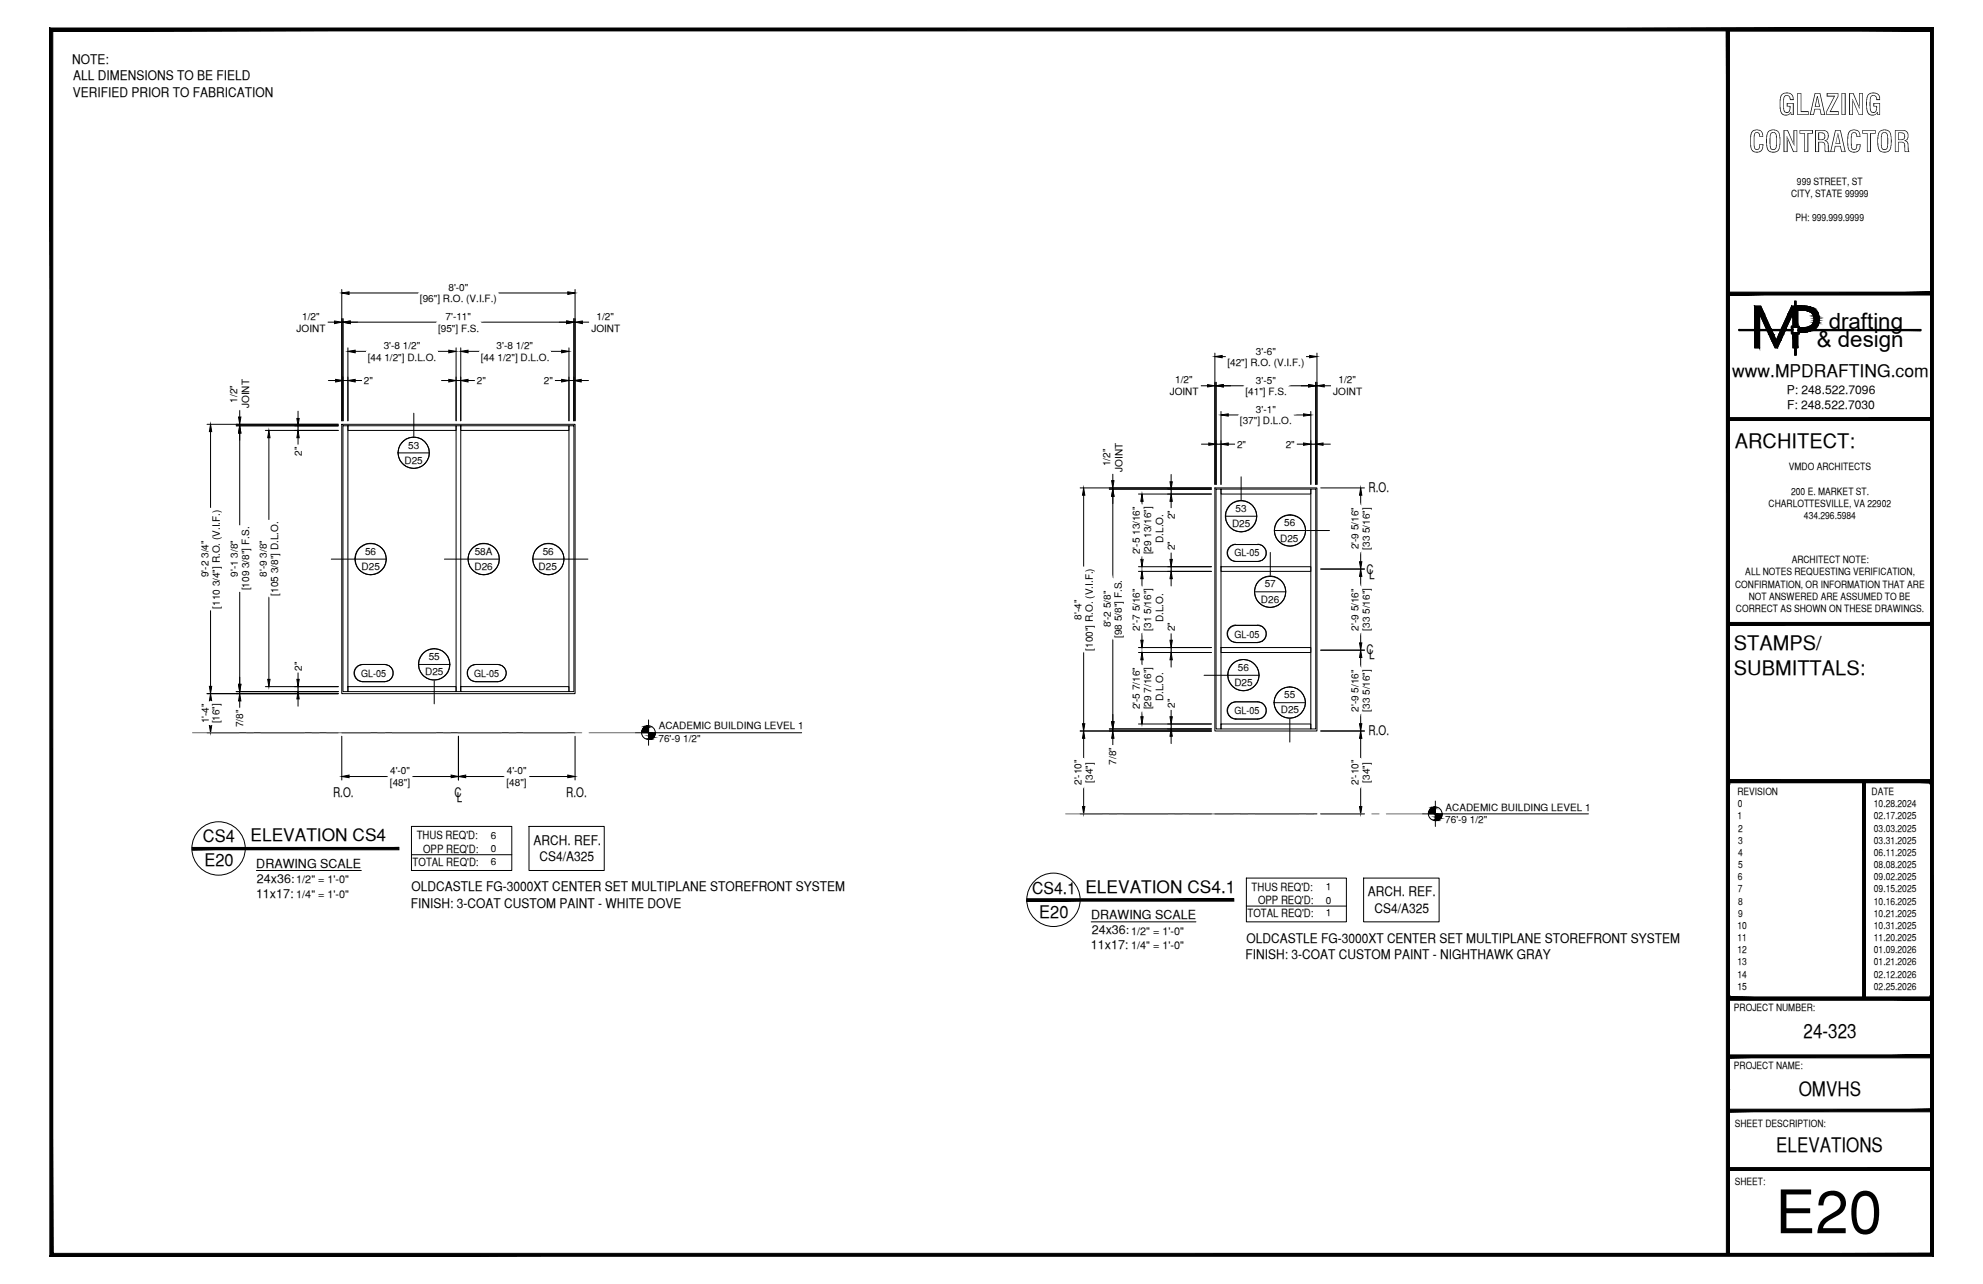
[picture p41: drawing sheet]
<svg xmlns="http://www.w3.org/2000/svg" width="432mm" height="279mm" viewBox="0 0 432 279" stroke-linecap="round" stroke-linejoin="round" font-family="sans-serif">
<defs><g id="words">
<text font-size="13.1" x="386.6" y="268.4">E20</text>
<g font-size="6.3">
<text x="387.2" y="25">GLAZING</text>
<text x="380.8" y="33.1">CONTRACTOR</text>
</g>
<g font-size="4.9">
<text x="398.2" y="71.5">drafting</text>
<text x="395.6" y="75.5">&amp; design</text>
</g>
<g font-size="4.4">
<text x="377.8" y="97.5">ARCHITECT:</text>
<text x="377.6" y="141.5">STAMPS/</text>
<text x="377.6" y="146.9">SUBMITTALS:</text>
<text x="392.7" y="225.8">24-323</text>
<text x="391.7" y="238.5">OMVHS</text>
<text x="386.8" y="250.7">ELEVATIONS</text>
</g>
<g font-size="3.8">
<text x="377.2" y="82">www.MPDRAFTING.com</text>
<text x="44.2" y="183.3">CS4</text>
<text x="54.5" y="183.1">ELEVATION CS4</text>
<text x="44.5" y="188.5">E20</text>
<text x="226.3" y="199.7">E20</text>
</g>
<text font-size="3.6" x="224.7" y="194.4">CS4.1 ELEVATION CS4.1</text>
<g font-size="2.9">
<text x="15.7" y="13.9">NOTE:</text>
<text x="15.9" y="17.5">ALL DIMENSIONS TO BE FIELD</text>
<text x="15.9" y="21">VERIFIED PRIOR TO FABRICATION</text>
<text x="298" y="107.1">R.O.</text>
<text x="297.6" y="124.9">C</text>
<text x="298.1" y="125.9">L</text>
<text x="297.6" y="142.3">C</text>
<text x="298.1" y="143.3">L</text>
<text x="298" y="160">R.O.</text>
<text x="72.5" y="173.4">R.O.</text>
<text x="99" y="173.4">C</text>
<text x="123.3" y="173.4">R.O.</text>
<text x="99.5" y="174.4">L</text>
<text x="116.1" y="183.8">ARCH. REF.</text>
<text x="117.5" y="187.4">CS4/A325</text>
<text x="89.5" y="197.5">FINISH: 3-COAT CUSTOM PAINT - WHITE DOVE</text>
<text x="89.6" y="193.9">OLDCASTLE FG-3000XT CENTER SET MULTIPLANE STOREFRONT SYSTEM</text>
<text x="297.9" y="195">ARCH. REF.</text>
<text x="299.3" y="198.6">CS4/A325</text>
<text x="271.2" y="208.7">FINISH: 3-COAT CUSTOM PAINT - NIGHTHAWK GRAY</text>
<text x="271.4" y="205.1">OLDCASTLE FG-3000XT CENTER SET MULTIPLANE STOREFRONT SYSTEM</text>
</g>
<g font-size="2.7">
<text x="55.8" y="188.8">DRAWING SCALE</text>
<text x="55.8" y="195.4">11x17:</text>
<text x="55.9" y="192.1">24x36:</text>
<text x="237.6" y="200">DRAWING SCALE</text>
<text x="237.7" y="203.3">24x36:</text>
<text x="237.6" y="206.6">11x17:</text>
</g>
<g font-size="2.6">
<text x="389.1" y="85.8">P: 248.522.7096</text>
<text x="389.1" y="89">F: 248.522.7030</text>
</g>
<g font-size="2.5">
<text x="90.7" y="182.6">THUS REQ'D:</text>
<text x="92.1" y="185.6">OPP REQ'D:</text>
<text x="89.9" y="188.4">TOTAL REQ'D:</text>
<text x="272.5" y="193.8">THUS REQ'D:</text>
<text x="273.9" y="196.8">OPP REQ'D:</text>
<text x="271.7" y="199.6">TOTAL REQ'D:</text>
</g>
<g font-size="2.4">
<text x="64.5" y="192.2">1/2&quot; = 1'-0&quot;</text>
<text x="64.5" y="195.4">1/4&quot; = 1'-0&quot;</text>
<text x="246.3" y="203.4">1/2&quot; = 1'-0&quot;</text>
<text x="246.3" y="206.6">1/4&quot; = 1'-0&quot;</text>
</g>
<g font-size="2.2">
<text x="391.3" y="40.2">999 STREET, ST</text>
<text x="390" y="42.9">CITY, STATE 99999</text>
<text x="391" y="48.2">PH: 999.999.9999</text>
<text x="91.4" y="65.8">[96&quot;] R.O. (V.I.F.)</text>
<text x="97.7" y="63.3">8'-0&quot;</text>
<text x="65.8" y="69.5">1/2&quot;</text>
<text x="97" y="69.7">7'-11&quot;</text>
<text x="129.9" y="69.5">1/2&quot;</text>
<text x="64.6" y="72.2">JOINT</text>
<text x="83.6" y="76">3'-8 1/2&quot;</text>
<text x="95.4" y="72.1">[95&quot;] F.S.</text>
<text x="108.1" y="76">3'-8 1/2&quot;</text>
<text x="128.8" y="72.2">JOINT</text>
<text x="273.5" y="77.2">3'-6&quot;</text>
<text x="79.2" y="83.6">2&quot;</text>
<text x="80.1" y="78.5">[44 1/2&quot;] D.L.O.</text>
<text x="103.8" y="83.6">2&quot;</text>
<text x="104.7" y="78.5">[44 1/2&quot;] D.L.O.</text>
<text x="118.4" y="83.6">2&quot;</text>
<text x="255.9" y="83.4">1/2&quot;</text>
<text x="267.3" y="79.6">[42&quot;] R.O. (V.I.F.)</text>
<text x="273.5" y="83.5">3'-5&quot;</text>
<text x="291.5" y="83.4">1/2&quot;</text>
<text x="51.6" y="87.6" transform="rotate(-90 51.6 87.6)">1/2&quot;</text>
<text x="54.3" y="88.8" transform="rotate(-90 54.3 88.8)">JOINT</text>
<text x="254.7" y="86">JOINT</text>
<text x="271.2" y="86">[41&quot;] F.S.</text>
<text x="273.5" y="89.9">3'-1&quot;</text>
<text x="290.3" y="86">JOINT</text>
<text x="270" y="92.3">[37&quot;] D.L.O.</text>
<text x="65.7" y="99.1" transform="rotate(-90 65.7 99.1)">2&quot;</text>
<text x="88.1" y="100.9">D25</text>
<text x="88.9" y="97.6">53</text>
<text x="241.7" y="101.5" transform="rotate(-90 241.7 101.5)">1/2&quot;</text>
<text x="269.4" y="97.5">2&quot;</text>
<text x="280" y="97.5">2&quot;</text>
<text x="244.4" y="102.6" transform="rotate(-90 244.4 102.6)">JOINT</text>
<text x="389.5" y="102.3">VMDO ARCHITECTS</text>
<text x="390" y="107.6">200 E. MARKET ST.</text>
<text x="255.8" y="113" transform="rotate(-90 255.8 113)">2&quot;</text>
<text x="269" y="111.4">53</text>
<text x="385.1" y="110.3">CHARLOTTESVILLE, VA 22902</text>
<text x="392.8" y="113">434.296.5984</text>
<text x="253.3" y="118.1" transform="rotate(-90 253.3 118.1)">D.L.O.</text>
<text x="255.8" y="119.8" transform="rotate(-90 255.8 119.8)">2&quot;</text>
<text x="268.3" y="114.7">D25</text>
<text x="278.8" y="117.9">D25</text>
<text x="279.7" y="114.5">56</text>
<text x="295.8" y="119.6" transform="rotate(-90 295.8 119.6)">2'-9 5/16&quot;</text>
<text x="298.3" y="119.6" transform="rotate(-90 298.3 119.6)">[33 5/16&quot;]</text>
<text x="45.4" y="125.6" transform="rotate(-90 45.4 125.6)">9'-2 3/4&quot;</text>
<text x="51.8" y="125.5" transform="rotate(-90 51.8 125.5)">9'-1 3/8&quot;</text>
<text x="58.1" y="125.5" transform="rotate(-90 58.1 125.5)">8'-9 3/8&quot;</text>
<text x="78.7" y="124">D25</text>
<text x="79.5" y="120.7">56</text>
<text x="103.3" y="124">D26</text>
<text x="103.4" y="120.7">58A</text>
<text x="117.3" y="124">D25</text>
<text x="118.2" y="120.7">56</text>
<text x="248.2" y="120.6" transform="rotate(-90 248.2 120.6)">2'-5 13/16&quot;</text>
<text x="250.6" y="120.6" transform="rotate(-90 250.6 120.6)">[29 13/16&quot;]</text>
<text x="268.8" y="121.1">GL-05</text>
<text x="380" y="125.2">ALL NOTES REQUESTING VERIFICATION,</text>
<text x="390.1" y="122.6">ARCHITECT NOTE:</text>
<text x="54.2" y="128.5" transform="rotate(-90 54.2 128.5)">[109 3/8&quot;] F.S.</text>
<text x="60.6" y="129.6" transform="rotate(-90 60.6 129.6)">[105 3/8&quot;] D.L.O.</text>
<text x="274.6" y="131.1">D26</text>
<text x="275.4" y="127.8">57</text>
<text x="377.8" y="127.9">CONFIRMATION, OR INFORMATION THAT ARE</text>
<text x="380.8" y="130.6">NOT ANSWERED ARE ASSUMED TO BE</text>
<text x="47.9" y="132.5" transform="rotate(-90 47.9 132.5)">[110 3/4&quot;] R.O. (V.I.F.)</text>
<text x="235.5" y="134.8" transform="rotate(-90 235.5 134.8)">8'-4&quot;</text>
<text x="241.9" y="136.5" transform="rotate(-90 241.9 136.5)">8'-2 5/8&quot;</text>
<text x="248.2" y="137.2" transform="rotate(-90 248.2 137.2)">2'-7 5/16&quot;</text>
<text x="250.6" y="137.2" transform="rotate(-90 250.6 137.2)">[31 5/16&quot;]</text>
<text x="253.3" y="135.4" transform="rotate(-90 253.3 135.4)">D.L.O.</text>
<text x="255.8" y="137.4" transform="rotate(-90 255.8 137.4)">2&quot;</text>
<text x="295.8" y="137.2" transform="rotate(-90 295.8 137.2)">2'-9 5/16&quot;</text>
<text x="298.3" y="137.2" transform="rotate(-90 298.3 137.2)">[33 5/16&quot;]</text>
<text x="378" y="133.2">CORRECT AS SHOWN ON THESE DRAWINGS.</text>
<text x="93.3" y="143.6">55</text>
<text x="237.9" y="141.6" transform="rotate(-90 237.9 141.6)">[100&quot;] R.O. (V.I.F.)</text>
<text x="244.3" y="138.8" transform="rotate(-90 244.3 138.8)">[98 5/8&quot;] F.S.</text>
<text x="268.8" y="138.7">GL-05</text>
<text x="65.7" y="145.9" transform="rotate(-90 65.7 145.9)">2&quot;</text>
<text x="78.7" y="147.3">GL-05</text>
<text x="92.6" y="146.9">D25</text>
<text x="103.3" y="147.3">GL-05</text>
<text x="268.8" y="149.3">D25</text>
<text x="269.6" y="146">56</text>
<text x="248.2" y="154.4" transform="rotate(-90 248.2 154.4)">2'-5 7/16&quot;</text>
<text x="250.6" y="154.4" transform="rotate(-90 250.6 154.4)">[29 7/16&quot;]</text>
<text x="253.3" y="152.6" transform="rotate(-90 253.3 152.6)">D.L.O.</text>
<text x="255.8" y="154.1" transform="rotate(-90 255.8 154.1)">2&quot;</text>
<text x="268.8" y="155.4">GL-05</text>
<text x="278.9" y="155.3">D25</text>
<text x="279.7" y="152">55</text>
<text x="295.8" y="154.9" transform="rotate(-90 295.8 154.9)">2'-9 5/16&quot;</text>
<text x="298.3" y="154.9" transform="rotate(-90 298.3 154.9)">[33 5/16&quot;]</text>
<text x="45.5" y="157.4" transform="rotate(-90 45.5 157.4)">1'-4&quot;</text>
<text x="47.8" y="157.4" transform="rotate(-90 47.8 157.4)">[16&quot;]</text>
<text x="53" y="158.2" transform="rotate(-90 53 158.2)">7/8&quot;</text>
<text x="143.4" y="161.4">76'-9 1/2&quot;</text>
<text x="143.4" y="158.7">ACADEMIC BUILDING LEVEL 1</text>
<text x="243.1" y="166.4" transform="rotate(-90 243.1 166.4)">7/8&quot;</text>
<text x="84.9" y="170.9">[48&quot;]</text>
<text x="85" y="168.5">4'-0&quot;</text>
<text x="110.3" y="170.9">[48&quot;]</text>
<text x="110.4" y="168.5">4'-0&quot;</text>
<text x="235.5" y="170.8" transform="rotate(-90 235.5 170.8)">2'-10&quot;</text>
<text x="237.9" y="170.3" transform="rotate(-90 237.9 170.3)">[34&quot;]</text>
<text x="295.8" y="170.8" transform="rotate(-90 295.8 170.8)">2'-10&quot;</text>
<text x="298.3" y="170.3" transform="rotate(-90 298.3 170.3)">[34&quot;]</text>
<text x="378.3" y="173">REVISION</text>
<text x="407.5" y="173">DATE</text>
<text x="314.7" y="179">76'-9 1/2&quot;</text>
<text x="314.8" y="176.4">ACADEMIC BUILDING LEVEL 1</text>
<text x="378.3" y="178.3">1</text>
<text x="378.4" y="175.7">0</text>
<text x="408" y="175.7">10.28.2024</text>
<text x="408" y="178.3">02.17.2025</text>
<text x="106.9" y="182.6">6</text>
<text x="106.9" y="185.5">0</text>
<text x="378.5" y="181">2</text>
<text x="378.5" y="183.6">3</text>
<text x="408" y="181">03.03.2025</text>
<text x="408" y="183.6">03.31.2025</text>
<text x="106.9" y="188.2">6</text>
<text x="378.4" y="191.6">6</text>
<text x="378.5" y="186.2">4</text>
<text x="378.5" y="188.9">5</text>
<text x="408" y="186.2">06.11.2025</text>
<text x="408" y="188.9">08.08.2025</text>
<text x="408" y="191.6">09.02.2025</text>
<text x="288.7" y="193.7">1</text>
<text x="288.7" y="196.7">0</text>
<text x="378.4" y="194.2">7</text>
<text x="378.5" y="196.8">8</text>
<text x="408" y="194.2">09.15.2025</text>
<text x="408" y="196.8">10.16.2025</text>
<text x="288.7" y="199.4">1</text>
<text x="378.3" y="202.1">10</text>
<text x="378.5" y="199.5">9</text>
<text x="408" y="199.5">10.21.2025</text>
<text x="408" y="202.1">10.31.2025</text>
<text x="378.3" y="204.8">11</text>
<text x="378.3" y="207.5">12</text>
<text x="408" y="204.8">11.20.2025</text>
<text x="408" y="207.5">01.09.2026</text>
<text x="378.3" y="210.1">13</text>
<text x="378.3" y="212.7">14</text>
<text x="378.3" y="215.4">15</text>
<text x="408" y="210.1">01.21.2026</text>
<text x="408" y="212.7">02.12.2026</text>
<text x="408" y="215.4">02.25.2026</text>
<text x="377.6" y="219.9">PROJECT NUMBER:</text>
<text x="377.6" y="232.5">PROJECT NAME:</text>
<text x="377.8" y="245.2">SHEET DESCRIPTION:</text>
<text x="377.8" y="257.9">SHEET:</text>
</g>
</g></defs>
<!-- layer: COMPONENTS -->
<g fill="none" stroke="#000" stroke-width=".22">
<path d="M74.7 92.6h1.1v57.9h-1.1zM75.8 92.6h23.5v1.1h-23.5zM99.3 92.6h1v57.9h-1zM100.3 92.6h23.6v1.1h-23.6zM123.9 92.6h1.1v57.9h-1.1zM264.8 106.4h1.1v52.2h-1.1zM265.9 106.4h19.5v1.1h-19.5zM285.4 106.4h1.1v52.2h-1.1zM265.9 123.3h19.5v1h-19.5zM75.8 149.4h23.5v1.1h-23.5zM100.3 149.4h23.6v1.1h-23.6zM265.9 157.5h19.5v1.1h-19.5z"/>
<path d="M265.9 140.9h19.5v1.1h-19.5z"/>
</g>
<!-- layer: SYMBOLS -->
<g fill="none" stroke="#fff" stroke-width=".22">
<path d="M90.1 95.1l.9 .1M80.7 118.3l.9 .1M105.3 118.3l.9 .1M119.4 118.3l-.8 .1M270.3 109l.8 .1M273.9 118.5h-5.1h5.4M280.9 112.1l-.9 .1M268.8 122.1h5.4l-5.1 .1h4.8M268.8 139.8h5.4h-5.1h4.8M273.9 136.1h-5.1h5.4M276.6 125.4l.8 .1M78.7 148.3h5.4h-5.1h4.8"/>
<path d="M83.8 144.6l-5.1 .1h5.4M94.6 141.2l.8 .1M103.3 148.3h5.4h-5.1h4.8M108.4 144.6l-5.1 .1h5.4M268.8 156.4h5.4l-5.1 .1h4.8M270.8 143.5l.9 .1M273.9 152.7l-5.1 .1h5.4M280.9 149.5l.8 .1"/>
</g>
<g fill="#fff" stroke="#fff" stroke-width=".22">
<path d="M78.1 144.8l.6-.1h5.4zM78.1 144.8h6.6l-.6-.1zM77.6 145.3l.5-.5h6.6zM77.6 145.3h7.6l-.5-.5zM77.6 145.3h7.6l-7.9 .5zM77.3 145.8h8.2l-.3-.5zM77.3 145.8h8.2l-8.3 .6zM77.2 146.4h8.4l-.1-.6zM77.2 146.4h8.4l-8.3 .7zM77.3 147.1h8.2l.1-.7zM77.3 147.1h8.2l-7.9 .5zM77.6 147.6h7.6l.3-.5zM77.6 147.6h7.6l-7.1 .5zM78.1 148.1h6.6l.5-.5zM78.1 148.1h6.6l-6 .2zM78.7 148.3h5.4l.6-.2z"/>
<path d="M102.7 144.8l.6-.1h5.4zM102.7 144.8h6.6l-.6-.1zM102.2 145.3l.5-.5h6.6zM102.2 145.3h7.6l-.5-.5zM102.2 145.3h7.6l-7.9 .5zM101.9 145.8h8.2l-.3-.5zM101.9 145.8h8.2l-8.3 .6zM101.8 146.4h8.4l-.1-.6zM101.8 146.4h8.4l-8.3 .7zM101.9 147.1h8.2l.1-.7zM101.9 147.1h8.2l-7.9 .5zM102.2 147.6h7.6l.3-.5zM102.2 147.6h7.6l-7.1 .5zM102.7 148.1h6.6l.5-.5zM102.7 148.1h6.6l-6 .2zM103.3 148.3h5.4l.6-.2z"/>
<path d="M268.2 118.7l.6-.2h5.4zM268.2 118.7h6.6l-.6-.2zM267.7 119.1l.5-.4h6.6zM267.7 119.1h7.6l-.5-.4zM267.7 119.1h7.6l-7.9 .6zM267.4 119.7h8.3l-.4-.6zM267.4 119.7h8.3l-8.4 .6zM267.3 120.3h8.4v-.6zM267.3 120.3h8.4l-8.3 .7zM267.4 121h8.3v-.7zM267.4 121h8.3l-8 .5zM267.7 121.5h7.6l.4-.5zM267.7 121.5h7.6l-7.1 .4zM268.2 121.9h6.6l.5-.4zM268.2 121.9h6.6l-6 .2zM268.8 122.1h5.4l.6-.2z"/>
<path d="M268.2 153l.6-.2h5.4zM268.2 153h6.6l-.6-.2zM267.7 153.4l.5-.4h6.6zM267.7 153.4h7.6l-.5-.4zM267.7 153.4h7.6l-7.9 .6zM267.4 154h8.3l-.4-.6zM267.4 154h8.3l-8.4 .6zM267.3 154.6h8.4v-.6zM267.3 154.6h8.4l-8.3 .7zM267.4 155.3h8.3v-.7zM267.4 155.3h8.3l-8 .5zM267.7 155.8h7.6l.4-.5zM267.7 155.8h7.6l-7.1 .4zM268.2 156.2h6.6l.5-.4zM268.2 156.2h6.6l-6 .2zM268.8 156.4h5.4l.6-.2z"/>
<path d="M268.2 136.3l.6-.2h5.4zM268.2 136.3h6.6l-.6-.2zM267.7 136.8l.5-.5h6.6zM267.7 136.8h7.6l-.5-.5zM267.7 136.8h7.6l-7.9 .5zM267.4 137.3h8.3l-.4-.5zM267.4 137.3h8.3l-8.4 .6zM267.3 137.9h8.4v-.6zM267.3 137.9h8.4l-8.3 .7zM267.4 138.6h8.3v-.7zM267.4 138.6h8.3l-8 .5zM267.7 139.1h7.6l.4-.5zM267.7 139.1h7.6l-7.1 .5zM268.2 139.6h6.6l.5-.5zM268.2 139.6h6.6l-6 .2zM268.8 139.8h5.4l.6-.2z"/>
<path d="M274.9 131.8l1.7 .4zM274.9 131.8l2.5 .3-.8 .1zM274.2 131.2l.7 .6 2.5 .3zM274.2 131.2l4.1 .6-.9 .3zM273.6 130.5l.6 .7 4.1 .6zM273.6 130.5l5.4 .7-.7 .6zM273.3 129.7l.3 .8 5.4 .7zM273.3 129.7l6.2 .8-.5 .7zM273.2 128.8l.1 .9 6.2 .8zM273.2 128.8l6.6 .9-.3 .8zM273.3 127.9l-.1 .9 6.6 .9zM273.3 127.9l6.7 .9-.2 .9zM273.6 127.1l-.3 .8 6.7 .9zM273.6 127.1l6.2 .8 .2 .9zM274.2 126.4l-.6 .7 6.2 .8zM274.2 126.4l5.3 .7 .3 .8zM274.2 126.4l5.3 .7-4.6-1.2zM274.9 125.9l4.1 .5 .5 .7zM274.9 125.9l4.1 .5-3.3-.9zM275.7 125.5l2.6 .4 .7 .5zM275.7 125.5l2.6 .4-1.7-.5zM276.6 125.4l1.7 .5z"/>
<path d="M88.4 101.5l1.7 .4zM88.4 101.5l2.6 .3-.9 .1zM87.7 100.9l.7 .6 2.6 .3zM87.7 100.9l4.1 .6-.8 .3zM87.1 100.2l.6 .7 4.1 .6zM87.1 100.2l5.4 .7-.7 .6zM86.8 99.4l.3 .8 5.4 .7zM86.8 99.4l6.2 .8-.5 .7zM86.7 98.6l.1 .8 6.2 .8zM86.7 98.6l6.7 .8-.4 .8zM86.8 97.7l-.1 .9 6.7 .8zM86.8 97.7l6.7 .9-.1 .8zM87.1 96.8l-.3 .9 6.7 .9zM87.1 96.8l6.3 .9 .1 .9zM87.7 96.1l-.6 .7 6.3 .9zM87.7 96.1l5.3 .7 .4 .9zM87.7 96.1l5.3 .7-4.6-1.2zM88.4 95.6l4.1 .5 .5 .7zM88.4 95.6l4.1 .5-3.3-.9zM89.2 95.2l2.6 .4 .7 .5zM89.2 95.2l2.6 .4-1.7-.5zM90.1 95.1l1.7 .5z"/>
<path d="M79.1 124.7l1.6 .4zM79.1 124.7l2.5 .3-.9 .1zM78.3 124.1l.8 .6 2.5 .3zM78.3 124.1l4.1 .6-.8 .3zM77.8 123.4l.5 .7 4.1 .6zM77.8 123.4l5.3 .7-.7 .6zM77.5 122.6l.3 .8 5.3 .7zM77.5 122.6l6.2 .8-.6 .7zM77.3 121.7l.2 .9 6.2 .8zM77.3 121.7l6.7 .9-.3 .8zM77.5 120.8l-.2 .9 6.7 .9zM77.5 120.8l6.6 .9-.1 .9zM77.8 120l-.3 .8 6.6 .9zM77.8 120l6.2 .8 .1 .9zM78.3 119.3l-.5 .7 6.2 .8zM78.3 119.3l5.4 .7 .3 .8zM78.3 119.3l5.4 .7-4.6-1.3zM79.1 118.7l4 .6 .6 .7zM79.1 118.7l4 .6-3.3-.9zM79.8 118.4l2.6 .3 .7 .6zM79.8 118.4l2.6 .3-1.7-.4zM80.7 118.3l.9 .1 .8 .3z"/>
<path d="M103.6 124.7l1.7 .4zM103.6 124.7l2.6 .3-.9 .1zM102.9 124.1l.7 .6 2.6 .3zM102.9 124.1l4.2 .6-.9 .3zM102.4 123.4l.5 .7 4.2 .6zM102.4 123.4l5.4 .7-.7 .6zM102 122.6l.4 .8 5.4 .7zM102 122.6l6.3 .8-.5 .7zM101.9 121.7l.1 .9 6.3 .8zM101.9 121.7l6.7 .9-.3 .8zM102 120.8l-.1 .9 6.7 .9zM102 120.8l6.7 .9-.1 .9zM102.4 120l-.4 .8 6.7 .9zM102.4 120l6.2 .8 .1 .9zM102.9 119.3l-.5 .7 6.2 .8zM102.9 119.3l5.4 .7 .3 .8zM102.9 119.3l5.4 .7-4.7-1.3zM103.6 118.7l4.2 .6 .5 .7zM103.6 118.7l4.2 .6-3.3-.9zM104.5 118.4l2.6 .3 .7 .6zM104.5 118.4l2.6 .3-1.8-.4zM105.3 118.3l.9 .1 .9 .3z"/>
<path d="M119.4 125.1l1.7-.4zM118.6 125l.8 .1 1.7-.4zM118.6 125l3.2-.9-.7 .6zM117.7 124.7l.9 .3 3.2-.9zM117.7 124.7l4.7-1.3-.6 .7zM117 124.1l.7 .6 4.7-1.3zM117 124.1l5.7-1.5-.3 .8zM116.5 123.4l.5 .7 5.7-1.5zM116.5 123.4l6.3-1.7-.1 .9zM116.1 122.6l.4 .8 6.3-1.7zM116.1 122.6l6.6-1.8 .1 .9zM116 121.7l.1 .9 6.6-1.8zM116 121.7l6.4-1.7 .3 .8zM116.1 120.8l-.1 .9 6.4-1.7zM116.1 120.8l5.7-1.5 .6 .7zM116.5 120l-.4 .8 5.7-1.5zM116.5 120l4.6-1.3 .7 .6zM117 119.3l-.5 .7 4.6-1.3zM117 119.3l3.3-.9 .8 .3zM117 119.3l3.3-.9-2.6 .3zM117.7 118.7l1.7-.4 .9 .1zM117.7 118.7l1.7-.4-.8 .1z"/>
<path d="M92.8 147.5l.9 .4 .9 .1zM92.8 147.5l2.6 .4-.8 .1zM92.1 147l.7 .5 2.6 .4zM92.1 147l4.2 .5-.9 .4zM91.6 146.3l.5 .7 4.2 .5zM91.6 146.3l5.4 .7-.7 .5zM91.2 145.5l.4 .8 5.4 .7zM91.2 145.5l6.3 .8-.5 .7zM91.2 144.6v.9l6.3 .8zM91.2 144.6l6.7 .9-.4 .8zM91.2 143.7v.9l6.7 .9zM91.2 143.7l6.8 .9-.1 .9zM91.6 142.9l-.4 .8 6.8 .9zM91.6 142.9l6.3 .8 .1 .9zM92.1 142.2l-.5 .7 6.3 .8zM92.1 142.2l5.4 .7 .4 .8zM92.1 142.2l5.4 .7-4.7-1.3zM92.8 141.6l4.2 .6 .5 .7zM92.8 141.6l4.2 .6-3.3-.9zM93.7 141.3l2.6 .3 .7 .6zM93.7 141.3l2.6 .3-1.7-.4zM94.6 141.2l1.7 .4z"/>
<path d="M268.5 115.3l1.8 .5zM268.5 115.3l2.6 .3-.8 .2zM267.8 114.7l.7 .6 2.6 .3zM267.8 114.7l4.2 .6-.9 .3zM267.3 114l.5 .7 4.2 .6zM267.3 114l5.4 .7-.7 .6zM267 113.2l.3 .8 5.4 .7zM267 113.2l6.2 .8-.5 .7zM266.9 112.3l.1 .9 6.2 .8zM266.9 112.3l6.7 .9-.4 .8zM267 111.4l-.1 .9 6.7 .9zM267 111.4l6.7 .9-.1 .9zM267.3 110.7l-.3 .7 6.7 .9zM267.3 110.7l6.3 .7 .1 .9zM267.8 109.9l-.5 .8 6.3 .7zM267.8 109.9l5.4 .8 .4 .7zM267.8 109.9l5.4 .8-4.7-1.3zM268.5 109.4l4.2 .5 .5 .8zM268.5 109.4l4.2 .5-3.3-.8zM269.4 109.1l2.6 .3 .7 .5zM269.4 109.1l2.6 .3-1.7-.4zM270.3 109l1.7 .4z"/>
<path d="M269 149.9l1.8 .4zM269 149.9l2.7 .3-.9 .1zM268.4 149.3l.6 .6 2.7 .3zM268.4 149.3l4.1 .6-.8 .3zM267.8 148.6l.6 .7 4.1 .6zM267.8 148.6l5.4 .7-.7 .6zM267.5 147.8l.3 .8 5.4 .7zM267.5 147.8l6.2 .8-.5 .7zM267.4 146.9l.1 .9 6.2 .8zM267.4 146.9l6.7 .9-.4 .8zM267.5 146l-.1 .9 6.7 .9zM267.5 146l6.7 .9-.1 .9zM267.8 145.2l-.3 .8 6.7 .9zM267.8 145.2l6.3 .8 .1 .9zM268.4 144.5l-.6 .7 6.3 .8zM268.4 144.5l5.3 .7 .4 .8zM268.4 144.5l5.3 .7-4.7-1.2zM269 144l4.2 .5 .5 .7zM269 144l4.2 .5-3.3-.9zM269.9 143.6l2.6 .4 .7 .5zM269.9 143.6l2.6 .4-1.7-.5zM270.8 143.5l1.7 .5z"/>
<path d="M280.9 118.9l1.7-.5zM280 118.7l.9 .2 1.7-.5zM280 118.7l3.3-.8-.7 .5zM279.2 118.4l.8 .3 3.3-.8zM279.2 118.4l4.6-1.2-.5 .7zM278.5 117.9l.7 .5 4.6-1.2zM278.5 117.9l5.7-1.6-.4 .9zM277.9 117.2l.6 .7 5.7-1.6zM277.9 117.2l6.4-1.8-.1 .9zM277.6 116.3l.3 .9 6.4-1.8zM277.6 116.3l6.6-1.7 .1 .8zM277.5 115.4l.1 .9 6.6-1.7zM277.5 115.4l6.3-1.6 .4 .8zM277.6 114.6l-.1 .8 6.3-1.6zM277.6 114.6l5.7-1.6 .5 .8zM277.9 113.8l-.3 .8 5.7-1.6zM277.9 113.8l4.7-1.3 .7 .5zM278.5 113l-.6 .8 4.7-1.3zM278.5 113l3.2-.8 .9 .3zM278.5 113l3.2-.8-2.5 .3zM279.2 112.5l1.7-.4 .8 .1zM279.2 112.5l1.7-.4z"/>
<path d="M279.1 155.8l1.8 .5zM279.1 155.8l2.6 .3-.8 .2zM278.4 155.3l.7 .5 2.6 .3zM278.4 155.3l4.2 .5-.9 .3zM277.9 154.6l.5 .7 4.2 .5zM277.9 154.6l5.4 .7-.7 .5zM277.6 153.7l.3 .9 5.4 .7zM277.6 153.7l6.2 .9-.5 .7zM277.4 152.9l.2 .8 6.2 .9zM277.4 152.9l6.8 .8-.4 .9zM277.6 152l-.2 .9 6.8 .8zM277.6 152l6.7 .9-.1 .8zM277.9 151.2l-.3 .8 6.7 .9zM277.9 151.2l6.3 .8 .1 .9zM278.4 150.5l-.5 .7 6.3 .8zM278.4 150.5l5.4 .7 .4 .8zM278.4 150.5l5.4 .7-4.7-1.3zM279.1 149.9l4.2 .6 .5 .7zM279.1 149.9l4.2 .6-3.3-.9zM280 149.6l2.6 .3 .7 .6zM280 149.6l2.6 .3-1.7-.4zM280.9 149.5l1.7 .4z"/>
</g>
<g fill="none" stroke="#000" stroke-width=".22">
<path d="M86.7 98.6h6.8M90.1 89.9v5.2M266.9 112.3h6.8M267.7 119.1l.5-.4 .6-.2h5.1a1.84 1.84 0 0 1 1.8 1.8 1.84 1.84 0 0 1-1.8 1.9h-4.8a1.87 1.87 0 0 1-1.6-1.1 1.87 1.87 0 0 1 .2-2zM269.1 118.4a1.87 1.87 0 0 0-1.9 1.9 1.87 1.87 0 0 0 1.9 1.9M269.1 118.5h4.8M270.3 103.8v5.2M273.8 118.4a1.87 1.87 0 0 1 1.9 1.9 1.87 1.87 0 0 1-1.9 1.9M277.5 115.4h12M72.1 121.7h12M96.8 121.7h11.9M116 121.7h12"/>
<path d="M267.7 136.8l.5-.5 .9-.2h4.8a1.87 1.87 0 0 1 1.8 1.9 1.87 1.87 0 0 1-1.8 1.8h-4.8a1.87 1.87 0 0 1-1.6-1.1 1.87 1.87 0 0 1 .2-1.9zM269.1 136a1.87 1.87 0 0 0-1.9 1.9 1.87 1.87 0 0 0 1.9 1.9M269.1 122.2h4.8M269.1 136.1h4.8M269.1 139.8h4.8M273.2 128.8h6.8M273.8 136a1.87 1.87 0 0 1 1.9 1.9 1.87 1.87 0 0 1-1.9 1.9M276.6 120.2v5.2M77.6 145.3l.5-.5 .9-.2h4.8a1.87 1.87 0 0 1 1.8 1.9 1.87 1.87 0 0 1-1.8 1.8h-4.8a1.87 1.87 0 0 1-1.6-1.1 1.87 1.87 0 0 1 .2-1.9zM79 148.3h4.8M83.7 144.6a1.87 1.87 0 0 1 1.9 1.9 1.87 1.87 0 0 1-1.9 1.8M83.8 144.6h-4.8a1.87 1.87 0 0 0-1.9 1.9 1.87 1.87 0 0 0 1.9 1.8"/>
<path d="M91.2 144.6h6.8M94.6 148v5.2M102.2 145.3l.5-.5 .9-.2h4.8a1.87 1.87 0 0 1 1.8 1.9 1.87 1.87 0 0 1-1.8 1.8h-4.8a1.87 1.87 0 0 1-1.7-1 1.87 1.87 0 0 1 .3-2zM103.6 144.6a1.87 1.87 0 0 0-1.9 1.9 1.87 1.87 0 0 0 1.9 1.8M103.6 144.6h4.8a1.87 1.87 0 0 1 1.8 1.9 1.87 1.87 0 0 1-1.8 1.8h-4.8M138.4 159.4h36.2M141.2 156.7v5.5M262.2 146.9h12M267.7 153.4l.5-.4 .9-.3h4.8a1.87 1.87 0 0 1 1.8 1.9 1.87 1.87 0 0 1-1.8 1.9h-4.8a1.87 1.87 0 0 1-1.6-1.1 1.87 1.87 0 0 1 .2-2zM269.1 152.7a1.87 1.87 0 0 0-1.9 1.9 1.87 1.87 0 0 0 1.9 1.9M269.1 152.7h4.8M269.1 156.5h4.8"/>
<path d="M273.8 152.7a1.87 1.87 0 0 1 1.9 1.9 1.87 1.87 0 0 1-1.9 1.9M277.4 152.9h6.9M280.9 156.3v5.2M89.6 179.8h21.8v9.6h-21.8zM309.8 177.1h36.1M312.5 174.3v5.5M89.6 186h21.8M271.4 191.1h21.8v9.5h-21.8zM271.4 197.2h21.8"/>
<circle cx="90.1" cy="98.5" r="3.4"/>
<circle cx="270.2" cy="112.3" r="3.4"/>
<circle cx="270.3" cy="112.4" r="3.4"/>
<circle cx="280.9" cy="115.4" r="3.4"/>
<circle cx="280.9" cy="115.5" r="3.4"/>
<circle cx="80.7" cy="121.6" r="3.4"/>
<circle cx="80.7" cy="121.7" r="3.4"/>
<circle cx="105.3" cy="121.7" r="3.4"/>
<circle cx="105.3" cy="121.6" r="3.4"/>
<circle cx="119.4" cy="121.6" r="3.4"/>
<circle cx="119.4" cy="121.7" r="3.4"/>
<circle cx="276.6" cy="128.8" r="3.4"/>
<circle cx="276.6" cy="128.7" r="3.4"/>
<circle cx="94.5" cy="144.6" r="3.4"/>
<circle cx="94.6" cy="144.6" r="3.4"/>
<circle cx="141.2" cy="159.4" r="1.49"/>
<circle cx="270.7" cy="146.9" r="3.4"/>
<circle cx="270.8" cy="146.9" r="3.4"/>
<circle cx="280.8" cy="152.9" r="3.4"/>
<circle cx="280.9" cy="152.9" r="3.4"/>
<circle cx="312.5" cy="177.1" r="1.49"/>
<circle cx="47.6" cy="184.6" r="5.8"/>
<circle cx="229.4" cy="195.8" r="5.8"/>
</g>
<!-- layer: ROUGH OPENING -->
<path d="M74.4 92.3h50.8v58.6h-50.8zM264.5 106.2h22.3v52.9h-22.3z" fill="none" stroke="#000" stroke-width=".22"/>
<!-- layer: DIM -->
<g fill="none" stroke="#000" stroke-width=".22">
<path d="M71.2 70.1h1.6M74.4 63v28.6M74.4 70.1h.3M74.7 69.3v22.3M75.8 75.7v15.9M76 63.8h15.2M76.3 70.1h18.8M77.3 76.5h2.5M95.2 76.5h2.5M99.3 75.7v15.9M100.3 75.7v15.9M101.9 76.5h2.6"/>
<path d="M104.6 70.1h18.8M108.5 63.8h15.1M119.8 76.5h2.5M123.9 75.7v15.9M125 69.3v22.3M125 70.1h.2M125.2 63v28.6M126.8 70.1h1.6M264.5 76.8v28.6M266.1 77.6h.9M284.3 77.6h.9M286.8 76.8v28.6"/>
<path d="M45.1 92.3h28.6M45.8 93.9v16.7M51.4 92.6h22.3M52.2 89.2v1.5M52.2 92.3v.3M52.2 94.2v20.2M57.8 93.7h15.9M58.5 95.2v18M64.9 89.5v1.6M64.9 92.6v1.1M64.9 95.2v1.6M71.5 82.8h1.6"/>
<path d="M74.7 82.8h1.1M77.3 82.8h1.6M96.1 82.8h1.6M99.3 82.8h1M101.9 82.8h1.6M120.7 82.8h1.6M123.9 82.8h1.1M126.6 82.8h1.5M261.4 83.9h1.6M261.6 96.6h1.6M264.5 83.9h.3M264.8 83.2v22.2"/>
<path d="M264.8 96.6h1.1M265.9 89.5v15.9M266.4 83.9h4.5M267.5 96.6h1.5M267.5 90.3h2.2M280.4 83.9h4.5M281.6 90.3h2.2M282.3 96.6h1.5M285.4 89.5v15.9M285.4 96.6h1.1M286.5 83.2v22.2M286.5 83.9h.3"/>
<path d="M288.1 96.6h1.6M288.4 83.9h1.5M235.2 106.2h28.6M236 107.8v15.6M241.6 106.4h22.2M242.3 103v1.6M242.3 106.2v.2M242.3 108v18M247.9 107.5h15.9M248.7 109.1v.8M255 103.3v1.5M255 106.4v1.1"/>
<path d="M255 109.1v1.6M287.6 106.2h9.5M296.3 107.8v2.3M296.3 119.9v2.3M45.8 132.7v16.7M52.2 128.7v20.2M58.5 129.9v17.9M242.3 139.1v17.9M247.9 123.3h15.9M247.9 124.3h15.9M248.7 120.9v.8M248.7 125.9v1.9"/>
<path d="M248.7 137.5v1.8M255 120.1v1.6M255 123.3v1M255 125.9v1.6M255 137.7v1.6M287.6 123.8h9.5M296.3 125.4v2.4M296.3 137.5v2.4M45.1 150.9h28.6M45.1 159.4h28.6M45.8 152.5v.2M45.8 157.7v.2"/>
<path d="M51.4 150.5h22.3M52.2 150.5v.4M52.2 152.5v1.6M57.8 149.4h15.9M64.9 146.2v1.6M64.9 149.4v1.1M64.9 152.1v1.6M235.2 159.1h28.6M236 141.9v15.6M241.6 158.6h22.2M242.3 158.6v.5M247.9 157.5h15.9"/>
<path d="M247.9 140.9h15.9M247.9 142h15.9M248.7 143.6v1.3M248.7 154.7v1.3M255 140.9v1.1M255 143.6v1.6M255 154.4v1.6M255 157.5v1.1M287.6 159.1h9.5M287.6 141.5h9.5M296.3 143.1v2.3M296.3 155.2v2.3"/>
<path d="M74.4 160.2v9.5M76 169h8.6M89.6 169h8.6M99.8 160.2v9.5M101.4 169h8.6M115 169h8.6M125.2 160.2v9.5M235.2 177.1h28.6M236 160.7v4.3M236 171.2v4.3M242.3 160.7v1.5M255 160.2v1.6"/>
<path d="M287.6 177.1h9.5M296.3 160.7v4.3M296.3 171.2v4.3"/>
</g>
<g fill="#000" stroke="#000" stroke-width=".22">
<path d="M72.8 69.8l1.6 .3-1.6 .3zM74.4 63.8l1.6-.3v.6zM74.7 70.1l1.6-.3v.6zM75.8 76.5l1.5-.3v.6zM97.7 76.2l1.6 .3-1.6 .3zM100.3 76.5l1.6-.3v.6zM122.3 76.2l1.6 .3-1.6 .3zM123.4 69.8l1.6 .3-1.6 .3zM123.6 63.5l1.6 .3-1.6 .3zM125.2 70.1l1.6-.3v.6zM264.5 77.6l1.6-.3v.6zM285.2 77.3l1.6 .3-1.6 .3z"/>
<path d="M45.8 92.3l.3 1.6h-.5zM52.2 92.6l.3 1.6h-.6zM51.9 90.7h.6l-.3 1.6zM58.5 93.7l.3 1.5h-.5zM64.6 91.1h.6l-.3 1.5zM64.9 93.7l.3 1.5h-.6zM73.1 82.5l1.6 .3-1.6 .3zM75.8 82.8l1.5-.3v.6zM97.7 82.5l1.6 .3-1.6 .3zM100.3 82.8l1.6-.3v.6zM122.3 82.5l1.6 .3-1.6 .3zM125 82.8l1.6-.3v.6z"/>
<path d="M263 83.7l1.5 .2-1.5 .3zM263.2 96.4l1.6 .2-1.6 .3zM264.8 83.9l1.6-.2v.5zM265.9 96.6l1.6-.2v.5zM265.9 90.3l1.6-.3v.6zM283.8 96.4l1.6 .2-1.6 .3zM283.8 90l1.6 .3-1.6 .3zM284.9 83.7l1.6 .2-1.6 .3zM286.5 96.6l1.6-.2v.5zM286.8 83.9l1.6-.2v.5zM236 106.2l.2 1.6h-.5zM242.3 106.4l.3 1.6h-.5z"/>
<path d="M242.1 104.6h.5l-.3 1.6zM248.7 107.5l.2 1.6h-.5zM254.8 104.8h.5l-.3 1.6zM255 107.5l.3 1.6h-.5zM296.3 106.2l.2 1.6h-.5zM248.4 121.7h.5l-.2 1.6zM248.7 124.3l.2 1.6h-.5zM248.4 139.3h.5l-.2 1.6zM255 124.3l.3 1.6h-.5zM254.8 121.7h.5l-.3 1.6zM254.8 139.3h.5l-.3 1.6zM296 122.2h.5l-.2 1.6z"/>
<path d="M296 139.9h.5l-.2 1.6zM296.3 123.8l.2 1.6h-.5zM45.6 149.4h.5l-.3 1.5zM45.6 157.9h.5l-.3 1.5zM45.8 150.9l.3 1.6h-.5zM51.9 148.9h.6l-.3 1.6zM52.2 150.9l.3 1.6h-.6zM58.3 147.8h.5l-.3 1.6zM64.9 150.5l.3 1.6h-.6zM64.6 147.8h.6l-.3 1.6zM235.7 157.5h.5l-.2 1.6zM242.1 157h.5l-.3 1.6z"/>
<path d="M248.7 142l.2 1.6h-.5zM248.4 156h.5l-.2 1.5zM254.8 156h.5l-.3 1.5zM255 142l.3 1.6h-.5zM296.3 141.5l.2 1.6h-.5zM296 157.5h.5l-.2 1.6zM74.4 169l1.6-.3v.5zM98.2 168.7l1.6 .3-1.6 .2zM99.8 169l1.6-.3v.5zM123.6 168.7l1.6 .3-1.6 .2zM235.7 175.5h.5l-.2 1.6zM236 159.1l.2 1.6h-.5z"/>
<path d="M242.3 159.1l.3 1.6h-.5zM255 158.6l.3 1.6h-.5zM296 175.5h.5l-.2 1.6zM296.3 159.1l.2 1.6h-.5z"/>
</g>
<g fill="#fff" stroke="#fff" stroke-width=".22">
<path d="M97.3 61.3v2.5l5-2.5zM97.3 63.8l5-2.5v2.5z"/>
<path d="M91.2 63.8v2.9l17.3-2.9zM91.2 66.7l17.3-2.9v2.9z"/>
<path d="M96.8 67.8v2.3l6.1-2.3zM96.8 70.1l6.1-2.3v2.3z"/>
<path d="M95.1 70.1v2.9l9.5-2.9zM95.1 73l9.5-2.9v2.9z"/>
<path d="M128.4 67.6v5.1l7-5.1zM128.4 72.7l7-5.1v5.1z"/>
<path d="M64.3 67.6v5.1l6.9-5.1zM64.3 72.7l6.9-5.1v5.1z"/>
<path d="M118.1 81.7v2.3l2.6-2.3zM118.1 84l2.6-2.3v2.3z"/>
<path d="M78.9 81.7v2.3l2.6-2.3zM78.9 84l2.6-2.3v2.3z"/>
<path d="M83.2 74v2.5l8.6-2.5zM83.2 76.5l8.6-2.5v2.5z"/>
<path d="M79.8 76.5v2.9l15.4-2.9zM79.8 79.4l15.4-2.9v2.9z"/>
<path d="M107.8 74v2.5l8.6-2.5zM107.8 76.5l8.6-2.5v2.5z"/>
<path d="M104.5 76.5v2.9l15.3-2.9zM104.5 79.4l15.3-2.9v2.9z"/>
<path d="M103.5 81.7v2.3l2.6-2.3zM103.5 84l2.6-2.3v2.3z"/>
<path d="M43.4 117.3v8.6h2.4zM43.4 117.3h2.4v8.6z"/>
<path d="M45.8 110.6v22.1h2.9zM45.8 110.6h2.9v22.1z"/>
<path d="M49.8 117.3v8.6h2.4zM49.8 117.3h2.4v8.6z"/>
<path d="M52.2 114.4v14.3h2.9zM52.2 114.4h2.9v14.3z"/>
<path d="M49.7 82.2v7h5zM49.7 82.2h5v7z"/>
<path d="M51 154.1v4.4h2.4zM51 154.1h2.4v4.4z"/>
<path d="M63.7 96.8v2.6h2.4zM63.7 96.8h2.4v2.6z"/>
<path d="M63.7 143.6v2.6h2.4zM63.7 143.6h2.4v2.6z"/>
<path d="M56.1 117.3v8.6h2.4zM56.1 117.3h2.4v8.6z"/>
<path d="M58.5 113.2v16.7h2.9zM58.5 113.2h2.9v16.7z"/>
<path d="M84.6 166.5v2.5l5-2.5zM84.6 169l5-2.5v2.5z"/>
<path d="M84.6 169v2.8l5-2.8zM84.6 171.8l5-2.8v2.8z"/>
<path d="M110 166.5v2.5l5-2.5zM110 169l5-2.5v2.5z"/>
<path d="M110 169v2.8l5-2.8zM110 171.8l5-2.8v2.8z"/>
<path d="M43.5 152.8v4.8h2.3zM43.5 152.8h2.3v4.8z"/>
<path d="M45.8 152.7v5h2.9zM45.8 152.7h2.9v5z"/>
<path d="M273.2 75.2v2.4l4.9-2.4zM273.2 77.6l4.9-2.4v2.4z"/>
<path d="M267 77.6v2.9l17.3-2.9zM267 80.5l17.3-2.9v2.9z"/>
<path d="M273.2 81.5v2.4l4.9-2.4zM273.2 83.9l4.9-2.4v2.4z"/>
<path d="M270.9 83.9v2.9l9.5-2.9zM270.9 86.8l9.5-2.9v2.9z"/>
<path d="M289.9 81.4v5.1l7-5.1zM289.9 86.5l7-5.1v5.1z"/>
<path d="M254.4 81.4v5.1l7-5.1zM254.4 86.5l7-5.1v5.1z"/>
<path d="M279.7 95.4v2.5l2.6-2.5zM279.7 97.9l2.6-2.5v2.5z"/>
<path d="M269 95.4v2.5l2.7-2.5zM269 97.9l2.7-2.5v2.5z"/>
<path d="M273.2 87.9v2.4l4.9-2.4zM273.2 90.3l4.9-2.4v2.4z"/>
<path d="M269.7 90.3v2.9l11.9-2.9zM269.7 93.2l11.9-2.9v2.9z"/>
<path d="M233.6 130.2v4.9h2.4zM233.6 130.2h2.4v4.9z"/>
<path d="M236 123.4v18.5h2.8zM236 123.4h2.8v18.5z"/>
<path d="M239.9 128.3v8.5h2.4zM239.9 128.3h2.4v8.5z"/>
<path d="M242.3 126v13.1h2.9zM242.3 126h2.9v13.1z"/>
<path d="M239.8 96v7h5.1zM239.8 96h5.1v7z"/>
<path d="M241.1 162.2v4.4h2.4zM241.1 162.2h2.4v4.4z"/>
<path d="M253.8 110.7v2.6h2.4zM253.8 110.7h2.4v2.6z"/>
<path d="M253.8 151.8v2.6h2.4zM253.8 151.8h2.4v2.6z"/>
<path d="M246.3 109.9v11h2.4zM246.3 109.9h2.4v11z"/>
<path d="M248.7 109.9v11h5zM248.7 109.9h5v11z"/>
<path d="M253.8 117.5v2.6h2.4zM253.8 117.5h2.4v2.6z"/>
<path d="M246.3 127.8v9.7h2.4zM246.3 127.8h2.4v9.7z"/>
<path d="M248.7 127.8v9.7h5zM248.7 127.8h5v9.7z"/>
<path d="M253.8 135.1v2.6h2.4zM253.8 135.1h2.4v2.6z"/>
<path d="M246.3 144.9v9.8h2.4zM246.3 144.9h2.4v9.8z"/>
<path d="M248.7 144.9v9.8h5zM248.7 144.9h5v9.8z"/>
<path d="M233.6 165v6.2h2.4zM233.6 165h2.4v6.2z"/>
<path d="M236 165.6v5h2.8zM236 165.6h2.8v5z"/>
<path d="M293.9 110.1v9.8h2.4zM293.9 110.1h2.4v9.8z"/>
<path d="M296.3 110.1v9.8h2.8zM296.3 110.1h2.8v9.8z"/>
<path d="M293.9 165v6.2h2.4zM293.9 165h2.4v6.2z"/>
<path d="M296.3 165.6v5h2.8zM296.3 165.6h2.8v5z"/>
<path d="M293.9 127.8v9.7h2.4zM293.9 127.8h2.4v9.7z"/>
<path d="M296.3 127.8v9.7h2.8zM296.3 127.8h2.8v9.7z"/>
<path d="M293.9 145.4v9.8h2.4zM293.9 145.4h2.4v9.8z"/>
<path d="M296.3 145.4v9.7h2.8zM296.3 145.4h2.8v9.7z"/>
</g>
<!-- layer: MEDIUM_1 -->
<path d="M74.4 159.4h50.8M264.5 177.1h22.3" fill="none" stroke="#000" stroke-width=".22"/>
<!-- layer: GRID LINES -->
<g fill="none" stroke="#6c6c6c" stroke-width=".22">
<path d="M41.9 159.4h10.2M53.7 159.4h1.5M56.8 159.4h9.6M67.9 159.4h1.6M71.1 159.4h9.5M82.2 159.4h1.6M85.4 159.4h9.5M96.5 159.4h1.6M99.7 159.4h9.5M110.8 159.4h1.6M114 159.4h9.5M125.1 159.4h1.6"/>
<path d="M128.3 159.4h10.1M232 177.1h8M241.6 177.1h1.5M244.7 177.1h9.6M255.8 177.1h1.6M259 177.1h9.5M270.1 177.1h1.6M273.3 177.1h9.5M284.4 177.1h1.6M287.6 177.1h9.5M298.7 177.1h1.6M301.9 177.1h7.9"/>
</g>
<!-- layer: SYMBOLS -->
<g fill="#000" stroke="#000" stroke-width=".22">
<path d="M141 158l.2-.1zM141.2 160.8h.5zM312.3 175.6h.2zM312.5 178.5h.6z"/>
<path d="M141 158l.2 .1zM140.7 158.1h.5z"/>
<path d="M140.7 158.1h.5zM140.5 158.1h.7z"/>
<path d="M140.5 158.1l.7 .2v-.2zM140.5 158.1l.7 .2h-.9z"/>
<path d="M140.3 158.3l.9 .2v-.2zM140.3 158.3l.9 .2h-1.1z"/>
<path d="M140.1 158.5l1.1 .2v-.2zM140.1 158.5l1.1 .2h-1.2z"/>
<path d="M140 158.7l1.2 .2v-.2zM140 158.7l1.2 .2h-1.4z"/>
<path d="M139.8 158.9l1.4 .3v-.3zM139.8 158.9l1.4 .3h-1.4z"/>
<path d="M139.8 159.2l1.4 .2v-.2zM139.8 159.2l1.4 .2h-1.4z"/>
<path d="M141.2 160l1.3 .1 .1-.1zM141.2 160l1.3 .1h-1.3z"/>
<path d="M141.2 159.7l1.4 .3 .1-.3zM141.2 159.7l1.4 .3h-1.4z"/>
<path d="M141.2 159.4l1.5 .3v-.3zM141.2 159.4l1.5 .3h-1.5z"/>
<path d="M141.2 160.9h.3zM141.2 160.8l.3 .1z"/>
<path d="M141.2 160.7l.5 .1 .3-.1zM141.2 160.7l.5 .1h-.5z"/>
<path d="M141.2 160.6l.8 .1 .2-.1zM141.2 160.6l.8 .1h-.8z"/>
<path d="M141.2 160.4l1 .2 .2-.2zM141.2 160.4l1 .2h-1z"/>
<path d="M141.2 160.1l1.2 .3 .1-.3zM141.2 160.1l1.2 .3h-1.2z"/>
<path d="M312.3 175.6l.2 .1zM312 175.7h.5z"/>
<path d="M312 175.7l.5 .1zM311.8 175.8h.7z"/>
<path d="M311.8 175.8l.7 .2v-.2zM311.6 176l.2-.2 .7 .2z"/>
<path d="M311.6 176l.9 .1v-.1zM311.4 176.1l.2-.1 .9 .1z"/>
<path d="M311.4 176.1l1.1 .2v-.2zM311.4 176.1l1.1 .2h-1.2z"/>
<path d="M311.3 176.3l1.2 .3v-.3zM311.3 176.3l1.2 .3h-1.4z"/>
<path d="M311.1 176.6l1.4 .2v-.2zM311.1 176.6l1.4 .2h-1.4z"/>
<path d="M311.1 176.8l1.4 .3v-.3zM311.1 176.8l1.4 .3h-1.4z"/>
<path d="M312.5 178.6h.3zM312.5 178.5l.3 .1z"/>
<path d="M312.5 178.4l.6 .1 .2-.1zM312.5 178.4l.6 .1h-.6z"/>
<path d="M312.5 178.2l.8 .2 .2-.2zM312.5 178.2l.8 .2h-.8z"/>
<path d="M312.5 178.1l1 .1 .2-.1zM312.5 178.1l1 .1h-1z"/>
<path d="M312.5 177.8l1.2 .3 .2-.3zM312.5 177.8l1.2 .3h-1.2z"/>
<path d="M312.5 177.6l1.4 .2v-.2zM312.5 177.6l1.4 .2h-1.4z"/>
<path d="M312.5 177.4l1.4 .2 .1-.2zM312.5 177.4l1.4 .2h-1.4z"/>
<path d="M312.5 177.1l1.5 .3 .1-.3zM312.5 177.1l1.5 .3h-1.5z"/>
<path d="M41.8 184.4v.5l45.1-.5zM41.8 184.9l45.1-.5v.5z"/>
<path d="M223.6 195.6v.5l45.1-.5zM223.6 196.1l45.1-.5v.5z"/>
</g>
<!-- layer: MEDIUM_2 -->
<path d="M55.8 189.4h22.9M237.6 200.6h22.8" fill="none" stroke="#000" stroke-width=".22"/>
<!-- layer: NOTES -->
<path d="M115.2 179.8h16.4v9.6h-16.4zM296.9 191.1h16.5v9.5h-16.5z" fill="none" stroke="#000" stroke-width=".22"/>
<!-- layer: TITLE BLOCK -->
<g fill="#000" stroke="#000" stroke-width=".22">
<path d="M393.1 71.3h2.4zM394.3 68h1.6z"/>
<path d="M376.3 6.5v.2h44.1zM376.3 6.5h44.3l-.2 .2z"/>
<path d="M375.9 6.4l.7 266.6v-266.6zM375.9 6.4l.7 266.6h-.7z"/>
<path d="M420.6 6.5l-.2 .2 .2 234.9zM420.4 6.7l.2 234.9h-.2z"/>
<path d="M421 6.1l-.6 .6 .6 266.7zM420.4 6.7l.6 266.7-.6-.7zM10.9 273.4h410.1l-.6-.7zM10.9 273.4l.6-.7h408.9zM10.9 6.1v267.3l.6-.7zM10.9 6.1l.6 .6v266zM10.9 6.1l.6 .6 409.5-.6zM11.5 6.7l409.5-.6-.6 .6z"/>
<path d="M382.1 68.3h1.1zM382.1 68.3h1.1z"/>
<path d="M382.1 68.3l1.1 3.3v-3.3zM382.1 68.3l1.1 3.3h-1.1z"/>
<path d="M382.1 72.1l1.1 3.6v-3.6zM382.1 72.1l1.1 3.6h-1.1z"/>
<path d="M382.1 66.6l2.1 1.7-.8-1.7zM382.1 66.6l2.1 1.7h-2.1z"/>
<path d="M383.2 68.3h1zM383.2 68.3h1z"/>
<path d="M383.2 68.3l2.4 3.3-1.4-3.3zM383.2 68.3l2.4 3.3h-1z"/>
<path d="M384.9 72.1l1.3 .7-.3-.7zM384.9 72.1l1.3 .7h-1z"/>
<path d="M385.2 72.8l1.6 1.2-.6-1.2zM385.2 72.8l1.6 1.2h-1z"/>
<path d="M385.8 74l1.2 1.7 .8-1.7zM385.8 74l1.2 1.7h-.5z"/>
<path d="M387.3 72.8l.5 1.2 .6-1.2zM387.3 72.8l.5 1.2h-1z"/>
<path d="M387.7 72.1l.7 .7 .3-.7zM387.7 72.1l.7 .7h-1.1z"/>
<path d="M389.4 68.3l-.5 3.3 1.5-3.3zM389.4 68.3l-.5 3.3h-1z"/>
<path d="M390.1 71.2l.3 .5v-.5zM390.1 71.2l.3 .5h-.3z"/>
<path d="M378.7 71.7l11.7 .2v-.2zM378.7 71.7l11.7 .2h-11.7z"/>
<path d="M390.1 71.9l.3 .5v-.5zM390.1 71.9l.3 .5h-.3z"/>
<path d="M390.1 66.6l.6 1.7v-1.7zM390.1 66.6l.6 1.7h-1.3z"/>
<path d="M390.4 68.3l.3 2.6v-2.6zM390.4 68.3l.3 2.6h-.3z"/>
<path d="M390.4 72.8l.3 2.9v-2.9zM390.4 72.8l.3 2.9h-.3z"/>
<path d="M390.8 65.5l.3 5.5v-5.5zM390.8 65.5l.3 5.5h-.3z"/>
<path d="M390.8 72.6l.3 4.7v-4.7zM390.8 72.6l.3 4.7h-.3z"/>
<path d="M391.2 67.6l.3 3.3v-3.3zM391.2 67.6l.3 3.3h-.3z"/>
<path d="M391.2 72.8l.3 2.9v-2.9zM391.2 72.8l.3 2.9h-.3z"/>
<path d="M390.1 71l1.7 .2v-.2zM390.1 71l1.7 .2h-1.7z"/>
<path d="M391.5 71.2l.3 .5v-.5zM391.5 71.2l.3 .5h-.3z"/>
<path d="M391.5 71.9l.3 .5v-.5zM391.5 71.9l.3 .5h-.3z"/>
<path d="M390.1 72.4l1.7 .2v-.2zM390.1 72.4l1.7 .2h-1.7z"/>
<path d="M391.2 66.6l2.4 .1zM391.2 66.6l2.4 .1z"/>
<path d="M391.2 66.7l3.1 .2-.7-.2zM391.2 66.7l3.1 .2h-3.1z"/>
<path d="M391.9 72.2h1.7zM391.9 72.2l1.2 .1z"/>
<path d="M391.9 72.1l1.7 .1 .6-.1zM391.9 72.1l1.7 .1h-1.7z"/>
<path d="M391.2 66.9l3.8 .2-.7-.2zM391.2 66.9l3.8 .2h-3.8z"/>
<path d="M391.2 67.1l4.2 .3-.4-.3zM391.2 67.1l4.2 .3h-4.2z"/>
<path d="M391.2 67.4l4.3 .2-.1-.2zM391.2 67.4l4.3 .2h-4.3z"/>
<path d="M392.9 67.6h2.6zM392.9 67.6h2.6z"/>
<path d="M393.3 67.6l2.3 .1-.1-.1zM393.3 67.6l2.3 .1zM393.6 67.7h2zM393.6 67.7h2z"/>
<path d="M393.4 71.2l2.1 .1zM393.1 71.3h2.4zM393.1 71.3h2.4z"/>
<path d="M391.9 71.3l3.3 .3 .3-.3zM391.9 71.3l3.3 .3h-3.3z"/>
<path d="M393.6 67.7l2.1 .1-.1-.1zM393.6 67.7l2.1 .1z"/>
<path d="M393.8 71.2h1.8zM393.4 71.2h2.1z"/>
<path d="M394 67.8l1.9 .2-.2-.2zM394 67.8l1.9 .2h-1.6zM394.3 68h1.6z"/>
<path d="M394.1 71.1l1.5 .1 .1-.1zM393.8 71.2l.3-.1 1.5 .1z"/>
<path d="M394.2 70.9l1.5 .2 .1-.2zM394.2 70.9l1.5 .2h-1.6z"/>
<path d="M394.4 68l1.5 .2v-.2zM394.4 68l1.5 .2h-1.3z"/>
<path d="M394.4 70.9h1.5zM394.2 70.9h1.6z"/>
<path d="M394.6 68.2l1.4 .1-.1-.1zM394.6 68.2l1.4 .1h-1.3z"/>
<path d="M394.6 70.7l1.3 .2v-.2zM394.6 70.7l1.3 .2h-1.5z"/>
<path d="M394.7 68.3l1.3 .2v-.2zM394.7 68.3l1.3 .2h-1.2z"/>
<path d="M394.8 68.5l1.2 .2v-.2zM394.8 68.5l1.2 .2h-1.1zM394.9 68.7h1.1zM394.9 68.7h1.1z"/>
<path d="M394.8 70.4l1.2 .1v-.1zM394.8 70.4l1.2 .1h-1.3z"/>
<path d="M394.7 70.5l1.2 .2 .1-.2zM394.7 70.5l1.2 .2h-1.3z"/>
<path d="M394.9 68.7l1.2 .3-.1-.3zM394.9 68.7l1.2 .3h-1.1z"/>
<path d="M394.9 70.2l1.1 .2v-.2zM394.9 70.2l1.1 .2h-1.2z"/>
<path d="M395 69l1.1 .2v-.2zM395 69l1.1 .2h-1.1z"/>
<path d="M395 69.2l1.1 .2v-.2zM395 69.2l1.1 .2h-1.1z"/>
<path d="M395 69.4l1.1 .3v-.3zM395 69.4l1.1 .3h-1.1z"/>
<path d="M395 69.7l1.1 .1v-.1zM395 69.7l1.1 .1h-1.1z"/>
<path d="M395 69.8l1 .4 .1-.4zM395 69.8l1 .4h-1.1zM394.9 70.2h1.1zM394.9 70.2h1.1z"/>
<path d="M391.5 71.7l26.8 .2v-.2zM391.5 71.7l26.8 .2h-26.8z"/>
<path d="M376.3 64.2h44.3v-.6zM376.3 63.6h44.3l-44.3 .6z"/>
<path d="M376.3 91.5h44.3v-.6zM376.3 90.9h44.3l-44.3 .6z"/>
<path d="M376.3 136.1h44.3v-.7zM376.3 135.4h44.3l-44.3 .7z"/>
<path d="M405.6 170l.6 47.3v-47.3zM405.6 170l.6 47.3h-.6z"/>
<path d="M420.4 170.3v46.7l.2-46.9zM420.6 170.1v47.1l-.2-.2z"/>
<path d="M420.4 170.3v46.7l.2-46.9zM420.6 170.1v47.1l-.2-.2z"/>
<path d="M420.6 169.7l-.2 .6 .2-.2zM376.3 169.7h44.3l-.2 .6zM376.3 169.7l.3 .6h43.8zM376.3 169.7l.3 .6-.3-.2z"/>
<path d="M420.6 169.7l-.2 .6 .2-.2zM376.3 169.7h44.3l-.2 .6zM376.3 169.7l.3 .6h43.8zM376.3 169.7l.3 .6-.3-.2z"/>
<path d="M376.6 217l-.3 .2v.4zM376.6 217l44 .6h-44.3zM376.6 217l44 .6-.2-.6zM420.4 217l.2 .2v.4z"/>
<path d="M376.6 217l-.3 .2v.4zM376.6 217l44 .6h-44.3zM376.6 217l44 .6-.2-.6zM420.4 217l.2 .2v.4z"/>
<path d="M376.6 170.3l-.3 46.9 .3-.2zM376.3 170.1l.3 .2-.3 46.9z"/>
<path d="M376.6 170.3l-.3 46.9 .3-.2zM376.3 170.1l.3 .2-.3 46.9z"/>
<path d="M376.3 217.4h44.3v-.3zM376.3 217.1h44.3l-44.3 .3z"/>
<path d="M376.3 230.2h44.3v-.6zM376.3 229.6h44.3l-44.3 .6z"/>
<path d="M376.2 254.1v.6l44.5-.6zM376.2 254.7l44.5-.6v.6z"/>
<path d="M376.2 241.4v.5l44.5-.5zM376.2 241.9l44.5-.5v.5z"/>
<path d="M376.3 6.5v235.1h.3zM376.3 6.5h.3v235.1z"/>
<path d="M376.3 237.4v4.2h.3zM376.3 237.4l.3-.2v4.4zM376.3 237.2v.2l.3-.2z"/>
</g>
<g fill="none" stroke="#000" stroke-width=".22">
<path d="M378.7 71.7h11.4v-.7h.7v-5.5h.3v5.5h.7v.7h26.5v.2h-26.5v.7h-.7v4.7h-.3v-4.7h-.7v-.7h-11.4zM382.1 72.1h1.1v3.6h-1.1zM382.1 66.6h1.3l2.2 5h-1l-1.4-3.3v3.3h-1.1zM384.9 72.1h1l.9 1.9 .9-1.9h1l-1.7 3.6h-.5zM390.1 66.6h.6v4.3h-.3v-2.6l-1.5 3.3h-1zM390.4 71.2h1.1v1.2h-1.1zM390.4 72.8h.3v2.9h-.3zM391.2 72.8h.3v2.9h-.3zM392.8 67.6l.8 .1 .7 .3M393.1 71.3h-1.2v.3h3.3M394.2 72.1h-2.3v.2h1.2M394.2 72l-1.1 .2"/>
<path d="M394.3 70.8l-1.3 .4M394.3 68l.6 .9M394.9 69.9l-.6 .9M395 68.9v1M395 67.1l.6 .5 .4 1.1M395 67.1l-1.2-.4-2.6-.1v4.3h.3v-3.3h1.4M396 70.1l-.3 .8-.5 .7M396.1 68.7v1.4"/>
</g>
<use href="#words"/>
</svg>
